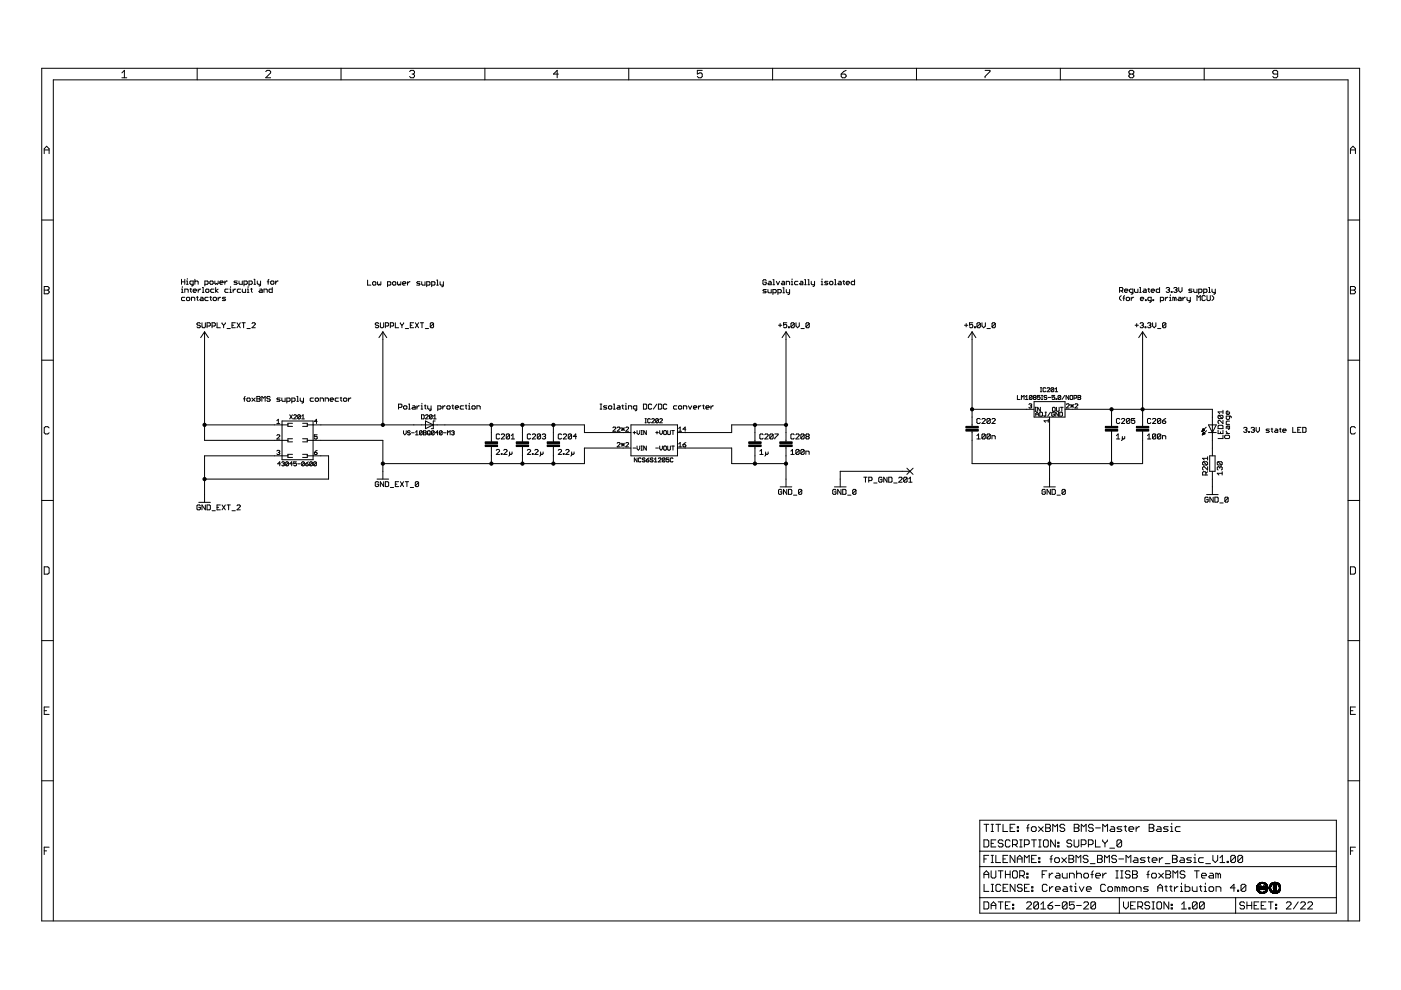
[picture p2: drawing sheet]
<svg xmlns="http://www.w3.org/2000/svg" width="297mm" height="210mm" viewBox="0 0 297 210" stroke-linecap="round" stroke-linejoin="round" font-family="sans-serif">
<g fill="none" stroke="#000" stroke-width=".21">
<path d="M8.8 14.5h279.5v180.8h-279.5zM25.8 15.5l.6-.6v1.6M25.8 16.5h1.1M41.8 14.5v2.4M56.3 15.2l.3-.3h.5l.3 .3v.3l-1.1 1h1.1M72.3 14.5v2.4M86.8 15.2l.3-.3h.5l.3 .3v.3l-.3 .2M87.4 15.7h.2M87.6 15.7l.3 .3v.2l-.3 .3h-.5l-.3-.3M102.8 14.5v2.4M118.4 15.7h-1.1l.8-.8v1.6M133.3 14.5v2.4"/>
<path d="M148.9 14.9h-1.1v.8l.6-.2h.2l.3 .2v.5l-.3 .3h-.5l-.3-.3M163.8 14.5v2.4M178.4 15.7h.7l.3 .3v.2l-.3 .3h-.5l-.2-.3zM179.4 14.9l-.5 .3-.5 .5M194.3 14.5v2.4M208.9 14.9h1v.3l-1 1v.3M224.8 14.5v2.4M239.6 15.7l-.2 .3v.2l.2 .3h.5l.3-.3v-.2l-.3-.3M239.6 15.7l-.2-.2v-.3l.2-.3h.5l.3 .3v.3l-.3 .2M239.6 15.7h.5M255.3 14.5v2.4M270.9 15.7h-.8l-.2-.2v-.3l.2-.3h.5l.3 .3v1l-.3 .3h-.5l-.2-.3"/>
<path d="M9.4 32.6v-1.1l.5-.5 .5 .5v1.1M9.4 31.8h1M286.3 31.8h1.1M286.3 32.6v-1.1l.6-.5 .5 .5v1.1M8.8 46.7h2.5M38.5 59.2v1.1M38.5 59.8h.7M39.2 59.2v1.1M39.5 59.6h.2v.7M39.7 59.1v.1M41.3 59.8l.2-.2h.3l.2 .2v.5M41.3 59.2v1.1"/>
<path d="M44.7 59.6h.3l.2 .2-.2 .5h-.3l-.2-.2v-.3zM45.6 59.6v.5l.1 .2 .2-.2 .2 .2 .1-.2v-.5M46.6 59.9h.7l-.2-.3h-.3l-.2 .2 .2 .5h.3M47.7 59.6v.7M48.2 59.6l-.5 .3M50.3 59.6h-.5l-.2 .2 .7 .3-.2 .2h-.5M50.7 59.6v.5l.1 .2h.6v-.7M53.8 59.2h.2v1.1M54.5 59.6v.5l.2 .2h.5M55.2 59.6v.9l-.3 .1M56.7 59.8h.3M57 59.2l-.1 .2v.9"/>
<path d="M57.6 59.6h.3l.2 .2-.2 .5h-.3l-.2-.2v-.3zM58.4 59.6v.7M59 59.6l-.6 .3M77.9 59.4v1.1h.7M79.2 59.7h.3l.2 .2-.2 .6h-.3l-.2-.2zM80.1 59.7v.6l.1 .2 .2-.2 .2 .2 .2-.2v-.6M83.4 59.7h.4l.1 .2-.1 .6h-.4l-.2-.2zM84.3 59.7v.6l.2 .2 .1-.2 .2 .2 .2-.2v-.6M86.4 59.7v.8M86.9 59.7l-.5 .4M89 59.7h-.5l-.2 .2 .2 .2h.4l.1 .2-.1 .2h-.6M89.4 59.7v.6l.2 .2h.5v-.8"/>
<path d="M92.6 59.4h.2v1.1M93.3 59.7v.6l.2 .2h.5M94 59.7v.9l-.4 .2M162.5 59.5l-.2-.2-.5 .2v.7l.1 .2h.4l.2-.2v-.4h-.4M163 59.6h.3l.2 .2v.6h-.5l-.2-.2 .2-.2h.5M163.9 59.3h.2v1.1M164.6 59.6l.3 .8 .4-.8M165.8 59.6h.4l.1 .2v.6h-.5l-.1-.2 .1-.2h.5M167.8 59.6h.1v.8M167.9 59.1v.2M169.2 59.6h-.5l-.2 .2v.4l.2 .2h.5M169.7 59.6h.4l.1 .2v.6h-.5l-.2-.2 .2-.2h.5"/>
<path d="M170.6 59.3h.2v1.1M171.3 59.3h.2v1.1M172 59.6v.6l.2 .2h.5M172.7 59.6v.9l-.3 .2M174.1 59.6h.2v.8M174.3 59.1v.2M175.5 59.6h-.5l-.2 .2 .2 .2 .5 .2-.2 .2h-.5M176.1 59.6h.3l.2 .2v.4l-.2 .2h-.3l-.2-.2zM177 59.3h.1v1.1M177.8 59.6h.4l.2 .2v.6h-.6l-.1-.2 .1-.2h.6M178.7 59.6h.4M178.9 59.5v.7l.2 .2"/>
<path d="M181.2 59.3v1.1h-.5l-.2-.2v-.4l.2-.2h.5M285.8 46.7h2.5M8.8 76.4h2.5M9.4 60.7h.7l.3 .3v.3l-.3 .2 .3 .3v.2l-.3 .3h-.7zM9.4 61.5h.7M38.5 61.3h.2v.7M38.5 62h.3M38.7 60.8v.2M39.2 63h-.5l-.2 .2v.4l.2 .1h.5M39.2 62v-.7h.5l.2 .2v.5M39.5 60.3h.4M39.7 63h.4l.1 .2v.4l-.1 .1h-.4l-.2-.1v-.4z"/>
<path d="M40.3 61.3h.3M40.4 61.1v.7l.2 .2M40.6 63.7v-.7h.5l.2 .2v.5M41 60.3h-.6l-.1-.2v-.3l.1-.2h.6v.9l-.4 .1M41 61.7h.7l-.2-.4h-.4l-.1 .2v.3l.1 .2h.4M41.7 63h.3M41.8 62.8v.8l.2 .1M42 61.3v.7M42.5 68.6l-.2-.2-.5 .2 .2 .4 .5 .1-.2 .4h-.3l-.2-.2M42.5 61.3l-.5 .4M42.5 63h.4l.2 .2v.5h-.6l-.1-.1 .1-.2h.6M42.8 68.4v.9l.2 .2h.3l.2-.2v-.9"/>
<path d="M42.9 62h.3M42.9 61h.2v1M43.4 70.4v23h17.6M43.4 70.4l.8 1.2M43.4 70.4l-.9 1.2M43.4 60.3h.6l.1-.5-.1-.2h-.6v1M43.6 61.5l.2-.2h.3l.2 .2v.3l-.2 .2h-.3l-.2-.2zM43.9 69.1h.5l.2-.1v-.4l-.2-.2h-.5v1.1M44.1 63h-.5l-.2 .2v.4l.2 .1h.5M44.5 63h.3M44.7 62.8v.8l.1 .1M45 69.1h.5l.2-.1v-.4l-.2-.2h-.5v1.1"/>
<path d="M45.2 63.2l.2-.2h.3l.2 .2v.4l-.2 .1h-.3l-.2-.1zM45.4 61.3h-.6l-.1 .2v.3l.1 .2h.6M45.7 61v1M46 68.4v1.1h.7M46.2 63v.7M46.2 61.3l-.5 .4 .5 .3M46.8 63l-.6 .4M47.1 68.4l.3 .6M47.4 69v.5M47.8 68.4l-.4 .6M47.8 63h-.5l-.2 .2 .2 .2h.4l.1 .2-.1 .1h-.6M48.1 69.7h.7"/>
<path d="M48.4 61.3h-.6l-.1 .2v.3l.1 .2h.6M48.7 61.3h.2v.7M48.7 62h.4M48.9 60.8v.2M49.2 69h.3M49.4 61.3v.7M49.9 68.4h-.7v1.1h.7M50 61.3l-.6 .4M50.2 68.4l.7 1.1M50.9 68.4l-.7 1.1M51 61.3h-.5l-.2 .2v.3l.2 .2h.5M51.3 68.4h.7"/>
<path d="M51.4 61.3v.5l.1 .2h.6v-.7M51.6 68.4v1.1M51.7 60.3h.6l.1-.5-.1-.2h-.6v1M52.4 69.7h.7M52.4 61.3h.2v.7M52.4 62h.4M52.6 60.8v.2M52.8 60.3h.5l.2-.2v-.3l-.2-.2h-.5v1M53.1 61.3h.4M53.3 61.1v.7l.2 .2M53.4 68.6l.2-.2h.4l.1 .2-.7 .9h.7M53.8 60.3h.4"/>
<path d="M55.1 61.3h.3l.2 .2v.5h-.5l-.2-.2 .2-.1h.5M56 62v-.7h.5l.2 .2v.5M57.7 61v1h-.5l-.2-.2v-.3l.2-.2h.5M80.3 68.6l-.2-.2-.5 .2 .2 .4 .5 .1-.2 .4h-.3l-.2-.2M80.6 68.4v.9l.2 .2h.4l.1-.2v-.9M81.2 70.4l.8 1.2M81.2 70.4l-.9 1.2M81.2 70.4v19.7M81.7 69.1h.5l.2-.1v-.4l-.2-.2h-.5v1.1M82.2 60.5h.5l.2-.2-.2-.6h-.5v1.1M82.8 69.1h.5l.2-.1v-.4l-.2-.2h-.5v1.1M83.8 68.4v1.1h.7"/>
<path d="M84.9 68.4l.3 .6M85.2 69v.5M85.3 60.1h.7l-.1-.4h-.4l-.2 .2 .2 .6h.4M85.6 68.4l-.4 .6M85.9 69.7h.7M87 69h.3M87.7 68.4h-.7v1.1h.7M88.1 68.4l.7 1.1M88.8 68.4l-.7 1.1M89.1 68.4h.7M89.5 68.4v1.1M90.2 69.7h.7"/>
<path d="M90.5 60.5h.5l.2-.2-.2-.6h-.5v1.1M91.5 60.5h.6l.1-.2-.1-.6h-.6v1.1M91.9 68.6l-.1-.2h-.4l-.2 .2v.7M91.9 68.6v.7l-.1 .2h-.4l-.2-.2M91.9 68.6l-.7 .7M92.6 60.5h.3M162.5 61.4h-.6l-.1 .2 .7 .3-.2 .2h-.5M162.8 61.4v.5l.2 .2h.5v-.7M163.9 62.1h.5l.2-.2v-.3l-.2-.2h-.5v1M163.9 60.4h.3M164.9 62.1h.6l.2-.2v-.3l-.2-.2h-.6v1M165.1 69h.7"/>
<path d="M165.4 68.6v.7M166 62.1h.3M166 61h.2v1.1M166.6 70.4l.9 1.2M166.6 70.4l-.8 1.2M166.6 70.4v23.3M166.7 60.4v-.8h.5l.2 .2v.6M166.7 61.4v.5l.2 .2h.5M166.8 68.4h-.7v.6l.4-.2 .3 .2v.3l-.2 .2h-.3l-.2-.2M167.2 69.3h.1v.2h-.1zM167.4 61.4v.9l-.4 .1M167.8 60.4h.3"/>
<path d="M168.4 68.6l-.2-.2h-.3l-.2 .2v.7M168.4 68.6v.7l-.2 .2h-.3l-.2-.2M168.4 68.6l-.7 .7M168.8 68.4v.7l.3 .4 .4-.4v-.7M169.8 69.7h.7M170.6 60.4h.3M171.3 60.4h.3M171.6 68.6l-.2-.2h-.4l-.1 .2v.7M171.6 68.6v.7l-.2 .2h-.4l-.1-.2M171.6 68.6l-.7 .7M174.1 60.4h.4M177 60.4h.3"/>
<path d="M179.4 60h.7l-.2-.4h-.3l-.2 .2v.4l.2 .2h.3M204.5 69h.7M204.9 68.6v.7M206.1 70.4l.8 1.2M206.1 70.4l-.8 1.2M206.1 70.4v20M206.2 68.4h-.7v.6l.4-.2 .3 .2-.1 .5h-.4l-.2-.2M206.6 69.3h.2v.2h-.2zM207.9 68.6l-.2-.2-.6 .2v.7M207.9 68.6v.7l-.2 .2h-.4l-.2-.2M207.9 68.6l-.8 .7M208.2 68.4v.7l.4 .4 .3-.4v-.7"/>
<path d="M209.3 69.7h.7M211 68.6l-.2-.2h-.3l-.2 .2v.7M211 68.6v.7l-.2 .2h-.3l-.2-.2M211 68.6l-.7 .7M237.4 61.7h.5l.2-.2v-.4l-.2-.1h-.5v1M237.7 62.7l-.3 .3v.4l.3 .3M237.7 61.7l.4 .3M238.1 63.2h.3M238.4 61.7h.7l-.1-.4-.6 .2v.3l.6 .2M238.4 62.7l-.1 .1v.9M239 63h.3l.2 .2v.4l-.2 .1h-.3l-.2-.1v-.4zM239.8 63v.7"/>
<path d="M240.2 62h-.5l-.2-.2v-.3l.2-.2h.5v.9l-.4 .2M240.4 63l-.6 .4M240.5 61.3v.5l.2 .2h.6v-.7M240.7 69h.7M241 68.6v.7M241.6 62h.4M241.6 61h.2v1M241.7 68.6l.2-.2h.4l.1 .2-.1 .4M241.8 63.4h.7l-.2-.4h-.3l-.2 .2v.4l.2 .1h.3M242.1 69h.2M242.3 69l.1 .1-.1 .4h-.4l-.2-.2M242.3 70.4l.8 1.2"/>
<path d="M242.3 70.4l-.9 1.2M242.3 70.4v20M242.5 61.3h.3l.2 .2v.5h-.5l-.2-.2 .2-.1h.5M242.8 69.3h.2v.2h-.2zM242.8 63.6h.2v.1h-.2zM243.3 68.6l.2-.2h.3l.2 .2-.2 .4M243.4 61.3h.3M243.5 61.1v.7l.2 .2M243.6 69h.2M243.8 69l.2 .1-.2 .4h-.3l-.2-.2M244.1 63.7h-.6l-.1-.1v-.4l.1-.2h.6v.9l-.4 .2M244.1 61.7h.7l-.2-.4-.5 .2v.3l.5 .2"/>
<path d="M244.4 68.4v.7l.3 .4 .4-.4v-.7M244.4 63.6h.2v.1h-.2zM245.4 69.7h.7M245.9 61v1h-.6l-.2-.2v-.3l.2-.2h.6M246 63.7h.5l.2-.1v-.4l-.2-.2h-.5v1.1M247.1 63v.7M247.2 68.6l-.2-.2h-.3l-.2 .2v.7M247.2 68.6v.7l-.2 .2h-.3l-.2-.2M247.2 68.6l-.7 .7M247.2 61.1l.6-.1 .2 .1-.2 .4M247.6 61.5h.2M247.6 63l-.5 .4"/>
<path d="M247.8 61.5l.2 .2-.2 .3-.6-.2M248 63h.1v.7M248 63.7h.3M248.1 62.5v.2M248.3 61.8h.2v.2h-.2zM248.9 61.1l.1-.1h.4l.2 .1-.2 .4M249 63.2v.5M249 63.2l-.3-.2v.7M249 63.2l.2-.2 .2 .2v.5M249.2 61.5h.2M249.4 61.5l.2 .2-.2 .3h-.4l-.1-.2M249.9 63h.4l.1 .2v.5h-.5l-.2-.1 .2-.2h.5"/>
<path d="M249.9 61v.7l.4 .3 .3-.3v-.7M250.8 63v.7M251.3 63l-.5 .4M251.7 63v.6l.1 .1h.6M252.4 63v.9l-.4 .2M252.7 61.3h-.5l-.2 .2 .2 .2h.4l.1 .1-.1 .2h-.6M253.1 61.3v.5l.2 .2h.5v-.7M253.8 63.7v-1l.3 .3 .4-.3v1M254.1 62h.6l.1-.2v-.3l-.1-.2h-.6v1.1M255.2 62h.5l.2-.2v-.3l-.2-.2h-.5v1.1M255.5 62.8l-.1-.1h-.4l-.2 .1v.8l.2 .1h.4l.1-.1M255.9 62.7v.9l.2 .1h.3l.2-.1v-.9"/>
<path d="M256.3 62h.3M256.3 61h.1v1M257 62.7l.3 .3v.4l-.3 .3M257 61.3v.5l.2 .2h.5M257.7 61.3v.9l-.4 .2M285.8 76.4h2.5M286.3 60.7h.8l.3 .3v.3l-.3 .2 .3 .3v.2l-.3 .3h-.8zM286.3 61.5h.8M10.4 90.7l-.3-.2h-.5l-.2 .2v1.1l.2 .2h.5l.3-.2M43.4 90.1h17.6M51.6 84.6h.4M52 84.1l-.2 .1v.9"/>
<path d="M52.3 84.6l.2-.2h.4l.1 .2v.3l-.1 .2h-.4l-.2-.2zM53.4 84.4l.7 .7M54.1 84.4l-.7 .7M54.5 84.6h.5M54.5 84.1h.5l.2 .1-.2 .4 .2 .3-.2 .2h-.5zM55.5 85.1v-1l.4 .3 .3-.3v1M57.3 84.2l-.2-.1h-.4l-.1 .1 .1 .4h.4l.2 .2-.2 .3h-.4l-.1-.2M58.7 92.3l.2-.1 .4 .1v.2l-.6 .6h.6M58.7 95.6l.5-.1 .1 .1-.1 .3M58.7 89.8h.6M58.7 89.2l.3-.3v.9M59 95.9h.2"/>
<path d="M59.2 95.9l.1 .2-.1 .3-.5-.2M59.4 84.4h-.5l-.2 .2 .7 .3-.2 .2h-.5M59.5 98.3h-.6l.4-.4v.9M59.7 98.1l.5-.2 .1 .2-.1 .2M59.8 84.4v.5l.1 .2h.6v-.7M59.8 89.3h6.6v8.2h-6.6zM60 98.3h.2M60.2 98.3l.1 .2-.1 .3-.5-.2M60.8 85.1h.5l.2-.2v-.3l-.2-.2h-.5v1M61 96.6h-17.6v9.9M61.2 98.1l-.5-.2-.1 .2v.5M61.2 98.1v.5l-.2 .2-.4-.2"/>
<path d="M61.2 98.1l-.6 .5M61.4 87.9l.6 .9M61.9 85.1h.5l.2-.2v-.3l-.2-.2h-.5v1M62 98.3h-.6l.4-.4v.9M62 87.9l-.6 .9M62 89.7h-1v.7h1M62 93h-1v.7h1M62 96.3h-1v.7h1M62.3 88.1l.1-.2 .4 .2-.5 .7h.5M62.8 97.9h-.5v.4l.3-.1 .2 .1-.1 .5-.4-.2M62.9 84.1h.2v1M62.9 85.1h.4"/>
<path d="M63.1 98.3h.6M63.6 84.4v.5l.2 .2h.5M63.7 88.1v.6l-.2 .1-.4-.1M63.7 88.1l-.4-.2-.2 .2v.6M63.7 88.1l-.6 .6M64 88.8h.5M64 88.2l.3-.3v.9M64.2 89.7h1v.7h-1M64.2 93h1v.7h-1M64.2 96.3h1v.7h-1M64.3 84.4v.9l-.3 .1M64.5 98.1l-.1-.2-.4 .2v.5"/>
<path d="M64.5 98.1v.5l-.1 .2-.4-.2M64.5 98.1l-.5 .5M64.8 98.3h.4l.2 .3-.4 .2zM65.2 90.1h58.7v1.6h9.9M65.2 96.6h4.5v5h-26.3M65.2 93.4h16v8.2M65.4 97.9l-.6 .4M66.2 98.1l-.4-.2-.1 .2v.5M66.2 98.1v.5l-.1 .2-.4-.2M66.2 98.1l-.5 .5M66.5 84.4h-.6l-.1 .2v.3l.1 .2h.6M66.7 95.9h.4l.1 .3-.4 .2z"/>
<path d="M66.8 84.6l.2-.2h.4l.1 .2v.3l-.1 .2h-.4l-.2-.2zM67.1 98.1l-.4-.2-.2 .2v.5M67.1 98.1v.5l-.1 .2-.5-.2M67.1 98.1l-.6 .5M67.2 92.2h-.5v.4l.4-.1 .1 .4-.1 .2-.4-.2M67.2 95.5l-.5 .4M67.2 89.3h-.5l.4-.4v.9M67.9 85.1v-.7h.5l.2 .2v.5M68.9 85.1v-.7h.6l.1 .2v.5M70 84.8h.7l-.2-.4h-.3l-.2 .2v.3l.2 .2h.3M71.8 84.4h-.6l-.1 .2v.3l.1 .2h.6M72.1 84.4h.4"/>
<path d="M72.3 84.2v.7l.2 .2M72.8 84.6l.5-.2 .2 .2v.3l-.5 .2-.2-.2zM73.9 84.4v.7M74.4 84.4l-.5 .4M84.5 86.4h.5l.2-.2v-.3l-.2-.2h-.5v1M85.6 86.2l.5-.2 .2 .2v.4l-.6 .1-.1-.1zM85.6 91.3v.6l.2 .3 .3-.3v-.6M86.6 85.7h.2v1M86.6 86.7h.4M87 91.5l-.2-.2-.4 .2 .2 .3 .4 .1-.2 .3-.4-.1M87.2 91.8h.6M87.5 86h.4l.1 .2v.5h-.5l-.2-.1 .2-.2h.5"/>
<path d="M88.1 92.2h.6M88.1 91.6l.3-.3v.9M88.4 86v.7M88.9 86l-.5 .4M89.3 86h.2v.7M89.3 86.7h.3M89.4 87.9h.4l.1 .2v.6l-.1 .1h-.4zM89.5 85.5v.2M89.5 91.5l-.4-.2-.2 .2v.6M89.5 91.5v.6l-.1 .1-.5-.1M89.5 91.5l-.6 .6M89.8 91.3h.4l.2 .2-.2 .3 .2 .3-.2 .1h-.4z"/>
<path d="M89.8 91.8h.4M90 86h.3M90.1 85.9v.7l.2 .1M90.2 88.1l.2-.2 .4 .2-.6 .7h.6M90.2 89.3l1.7 .8-1.7 .8zM90.7 86v.6l.2 .1h.5M90.8 91.3l.4 .2v.6l-.1 .1-.5-.1v-.6zM90.9 91.9l.3 .3M91.4 86v.9l-.4 .2M91.6 88.1l-.5 .6M91.6 88.1l-.4-.2-.1 .2v.6M91.6 88.1v.6l-.1 .1-.4-.1"/>
<path d="M91.9 88.8h.6M91.9 88.2l.3-.3v.9M92.1 91.5l-.5-.2-.1 .2v.6M92.1 91.5l-.2 .7-.4-.1M92.1 91.5l-.6 .6M92.3 89.3h-.4v1.6h-.5M92.8 86.7h.5l.2-.1v-.4l-.2-.2h-.5v1.1M92.9 91.8h-.6l.5-.5v.9M93.7 91.5l-.4-.2-.1 .2v.6M93.7 91.5l-.1 .7-.4-.1M93.7 91.5l-.5 .6M93.9 86v.7"/>
<path d="M94 91.8h.6M94.4 86l-.5 .4M94.7 86.2l.6-.2 .1 .2v.4l-.1 .1h-.4l-.2-.1zM94.9 92.2v-.9l.3 .3 .2-.3v.9M95.7 91.5l.5-.2 .1 .2-.1 .3M95.8 86h.4M96 85.9v.7l.2 .1M96 91.8h.2M96.2 91.8l.1 .1-.1 .3-.5-.1M96.5 86.4h.7l-.2-.4h-.3l-.2 .2v.4l.2 .1h.3M98.3 86h-.6l-.1 .2v.4l.1 .1h.6M98.6 86h.4"/>
<path d="M98.8 85.9v.7l.2 .1M99.3 86.7h.4M99.3 86h.2v.7M99.5 85.5v.2M100.1 86.2l.1-.2h.4l.2 .2v.4l-.6 .1-.1-.1zM101.1 86.7v-.7h.5l.2 .2v.5M104.2 90.1v3.6M104.2 94.7v3.6M105.2 95.5l.2-.2h.3l.2 .2v.2l-.7 .7h.7M105.9 92.2l-.2-.2h-.3l-.2 .2v.7l.2 .2h.3l.2-.2M106.3 96.2h.1v.2h-.1zM106.3 92.2l.1-.2h.4l.2 .2v.2l-.7 .7h.7"/>
<path d="M106.8 95.5l.2-.2h.3l.2 .2v.2l-.7 .7h.7M108 92.2v.7l-.1 .2h-.4l-.2-.2M108 95.8v.7l-.1 .2M108 92.2l-.1-.2h-.4l-.2 .2v.7M108 92.2l-.7 .7M108.4 93.1h.7M108.4 92.4l.4-.4v1.1M108.6 95.8v.4l-.2 .2-.4-.2M110.8 90.1v3.6M110.8 94.7v3.6M111.8 95.5l.2-.2h.3l.2 .2v.2l-.7 .7h.7M112.5 92.2l-.2-.2h-.3l-.2 .2v.7l.2 .2 .5-.2"/>
<path d="M112.9 96.2h.1v.2h-.1zM112.9 92.2l.1-.2 .6 .2v.2l-.7 .7h.7M113.4 95.5l.2-.2h.3l.2 .2v.2l-.7 .7h.7M114.6 92.2v.7l-.2 .2h-.3l-.2-.2M114.6 92.2l-.2-.2h-.3l-.2 .2v.7M114.6 95.8v.7l-.2 .2M114.6 92.2l-.7 .7M115 92.2l.1-.2h.4l.2 .2-.2 .3M115.1 95.8v.4l-.1 .2-.4-.2M115.3 92.5h.2M115.5 92.5l.2 .2-.2 .4h-.4l-.1-.2M117.3 90.1v3.6"/>
<path d="M117.3 94.7v3.6M118.4 95.5l.1-.2h.4l.2 .2v.2l-.7 .7h.7M119.1 92.2l-.2-.2h-.4l-.1 .2v.7l.1 .2h.4l.2-.2M119.4 96.2h.2v.2h-.2zM119.4 92.2l.2-.2h.4l.1 .2v.2l-.7 .7h.7M120 95.5l.1-.2h.4l.1 .2v.2l-.6 .7h.6M121.2 92.2v.7l-.2 .2-.5-.2M121.2 92.2l-.2-.2-.5 .2v.7M121.2 92.2l-.7 .7M121.2 95.8v.7l-.2 .2M121.7 95.8v.4l-.2 .2-.3-.2M122.2 92.5h-.7l.6-.5v1.1"/>
<path d="M127.2 85.7h.4M127.2 86.7h.4M127.4 85.7v1M128.7 86h-.6l-.1 .2 .7 .4-.2 .1h-.5M129 86.2l.2-.2h.3l.2 .2v.4l-.2 .1h-.3l-.2-.1zM129.9 90.7l.2-.1 .5 .1-.7 .7h.7M130.1 85.7h.1v1M130.1 86.7h.3M130.9 90.7l.1-.1 .5 .1-.6 .7h.6M130.9 94l.1-.2 .5 .2-.6 .7h.6M131 86h.3l.2 .2v.5h-.5l-.2-.1 .2-.2h.5M131.8 90.7l.6 .6"/>
<path d="M131.8 91h.6M131.8 94l.6 .6M131.8 94.3h.6M131.8 86h.4M132 85.9v.7l.2 .1M132.1 90.7v.6M132.1 94v.6M132.4 90.7l-.6 .6M132.4 94l-.6 .6M132.5 86.7h.4M132.5 86h.2v.7M132.7 90.7l.1-.1 .5 .1-.6 .7h.6"/>
<path d="M132.7 94l.1-.2 .5 .2-.6 .7h.6M132.7 85.5v.2M133.2 86.7v-.7h.6l.1 .2v.5M133.8 95h-9.9v3.3h-42.7M133.8 90.1h9.8v6.5h-9.8zM134.2 91.7h.6M134.2 95h.6M134.5 91.4v.6M135 86.7h-.5l-.2-.1v-.4l.2-.2h.5v.9l-.3 .2M135.1 97.1v.8l-.6-.8v.8M135.1 91.3v.6l.2 .2 .3-.2v-.6M135.1 94.6v.5l.2 .3 .3-.3v-.5"/>
<path d="M135.9 97.2l-.1-.1-.5 .1v.6l.2 .1 .4-.1M135.9 95.4h.3M135.9 92.1h.3M135.9 91.3h.3M135.9 94.6h.3M136.1 91.3v.8M136.1 94.6v.8M136.4 85.7h.5l.2 .2v.7l-.2 .1h-.5zM136.8 97.2l-.2-.1-.4 .1 .1 .3 .5 .2-.2 .2-.4-.1M136.8 89.6h.2M136.8 88.8h.2M136.9 88.8v.8"/>
<path d="M137 97.5h.5l.1 .3-.4 .1zM137 91.3v.8l-.5-.8v.8M137 94.6v.8l-.5-.8v.8M137.6 97.1l-.6 .4M137.9 88.9l-.1-.1-.5 .1 .2 .7 .4-.1M138.2 88.9l.1-.1 .4 .1-.5 .7h.5M138.2 85.9l-.2-.2-.5 .2v.7l.2 .1h.3l.2-.1M138.5 97.2l-.5-.1-.1 .3 .4 .1 .2 .3-.2 .1-.4-.1M138.7 97.4l.3-.3v.8M138.7 97.9h.6M139 91.7h.6M139 95h.6"/>
<path d="M139.3 85.7l-.8 1M139.3 91.4v.6M139.6 97.2l.1-.1 .4 .1-.5 .7h.5M139.6 88.9l-.5-.1-.1 .7M139.6 88.9v.6l-.2 .1-.4-.1M139.6 85.7h.5l.2 .2v.7l-.2 .1h-.5zM139.6 88.9l-.6 .6M139.9 88.9l.1-.1 .4 .1-.5 .7h.5M139.9 91.3v.6l.2 .2 .3-.2v-.6M139.9 94.6v.5l.2 .3 .3-.3v-.5M140.8 94.6l.5 .1v.6l-.2 .1-.4-.1zM140.8 91.3l.5 .1v.6l-.2 .1-.4-.1z"/>
<path d="M141 97.2l-.4-.1-.2 .1v.6M141 97.2l-.1 .7-.5-.1M141 97.2l-.6 .6M141.4 85.9l-.2-.2-.5 .2v.7l.1 .1 .6-.1M141.6 94.6l.1 .8 .4-.1v-.7M141.6 91.3v.7l.1 .1 .4-.1v-.7M141.8 97.1h-.5v.4l.3-.1 .2 .1-.1 .4-.4-.1M142.4 91.3h.6M142.4 94.6h.6M142.7 97.2l-.1-.1-.5 .1v.6l.2 .1 .4-.1M142.7 91.3v.8M142.7 94.6v.8"/>
<path d="M143.5 86h-.5l-.2 .2v.4l.2 .1h.5M143.6 95h11.5v3.3h11.5M143.8 86.2l.2-.2h.4l.1 .2v.4l-.5 .1-.2-.1zM143.9 91.4h.6M143.9 94.7h.6M143.9 90.8l.3-.2v.8M143.9 94.1l.3-.3v.9M144.8 94.3h.5l.1 .3-.4 .1-.2-.1zM144.9 86.7v-.7h.5l.2 .2v.5M145.4 91h-.6l.5-.4v.8M145.4 93.8l-.6 .5M146 86l.3 .7 .4-.7"/>
<path d="M147 86.4h.7l-.1-.4h-.4l-.2 .2v.4l.2 .1h.4M148.1 86v.7M148.6 86l-.5 .4M149 86h.3M149.1 85.9v.7l.2 .1M149.7 86.4h.7l-.2-.4h-.4l-.1 .2v.4l.1 .1h.4M150.7 86v.7M151.3 86l-.6 .4M160.1 90.1v3.6M160.1 94.7v3.6M161.1 96.4h.7M161.1 95.7l.4-.4v1.1"/>
<path d="M161.8 92.2l-.2-.2h-.3l-.2 .2v.7l.2 .2h.3l.2-.2M162.2 92.2l.1-.2h.4l.2 .2v.2l-.7 .7h.7M162.3 95.8v.7l-.1 .2M162.9 95.8v.4l-.2 .2-.4-.2M163.9 92.2v.7l-.2 .2-.5-.2M163.9 92.2l-.2-.2-.5 .2v.7M163.9 92.2l-.7 .7M164.3 92h.7l-.7 1.1M166.6 94.7v8.5M166.6 90.1h-11.5v1.6h-11.5M167.7 96.4h.7M167.7 95.7l.3-.4v1.1"/>
<path d="M168.4 92.2l-.2-.2h-.3l-.2 .2v.7l.2 .2h.3l.2-.2M168.7 92.2l.2-.2h.4l.1 .2v.2l-.7 .7h.7M169.4 95.5v.7l-.1 .2h-.4l-.2-.2M169.4 95.5l-.1-.2h-.4l-.2 .2v.7M169.4 95.5l-.7 .7M170.5 95.5v.7l-.2 .2h-.3l-.2-.2M170.5 95.5l-.2-.2h-.3l-.2 .2v.7M170.5 92.2l-.2-.2h-.3l-.2 .2v.7M170.5 92.2v.7l-.2 .2h-.3l-.2-.2M170.5 95.5l-.7 .7M170.5 92.2l-.7 .7M170.9 96.4v-.7h.5l.2 .1v.6"/>
<path d="M171 92.5l-.1-.1 .1-.4h.4l.2 .2-.2 .3M171 92.5l-.1 .2 .1 .4h.4l.2-.2-.2-.4M171 92.5h.4M192.3 99.3l1.3 1.3M192.9 99.9h-14.8v3.3M193.6 99.3l-1.3 1.3M206.1 91.4v6.9h36.2v-6.9M206.1 86.8h13.1M207.1 92.4l.4-.4v1.1M207.1 93.1h.7M207.8 88.9l-.2-.2-.5 .2v.7l.2 .2h.3l.2-.2M208.2 88.9l.2-.2 .5 .2-.7 .9h.7"/>
<path d="M208.9 92.2l-.2-.2h-.3l-.2 .2v.7M208.9 92.2v.7l-.2 .2h-.3l-.2-.2M208.9 92.2l-.7 .7M210 88.9v.7l-.2 .2h-.4l-.1-.2M210 92.2v.7l-.2 .2h-.4l-.1-.2M210 92.2l-.2-.2h-.4l-.1 .2v.7M210 88.9l-.2-.2h-.4l-.1 .2v.7M210 92.2l-.7 .7M210 88.9l-.7 .7M210.3 93.1v-.7h.5l.2 .1v.6M210.3 88.9l.2-.2h.3l.2 .2-.7 .9h.7M215.7 83.8v.9h.6"/>
<path d="M216.6 84.7v-.9l.3 .3 .2-.3v.9M217.4 84.1l.3-.3v.9M217.4 84.7h.6M218.1 85.8l.5-.2 .1 .2-.1 .3M218.4 86.1h.2M218.6 86.1l.1 .1-.1 .3-.5-.1M218.8 84l-.4-.2-.2 .2v.6M218.8 84v.6l-.1 .1-.5-.1M218.8 84l-.6 .6M219.2 85.2h6.6v3.2h-6.6zM219.2 84.3l-.1 .1 .1 .3 .5-.1-.2-.3M219.2 84.3l-.1-.2 .1-.3 .5 .2-.2 .3"/>
<path d="M219.2 84.3h.3M219.4 87.2h.3M219.4 86.4h.3M219.6 86.4v.8M219.6 88.2v-.5l.3-.3 .3 .3v.5M219.6 87.8h.6M220.5 87.4h.4l.1 .1v.6l-.1 .1h-.4zM220.5 83.8h-.6v.5l.3-.2 .3 .2-.1 .4-.5-.1M220.6 83.1h.3M220.6 82.2h.3M220.6 86.4v.8l-.6-.8v.8M220.7 82.2v.9"/>
<path d="M220.8 84.7h.3M220.8 83.8h.3M220.9 83.8v.9M221.6 87.4h.3M221.7 82.3l-.1-.1-.5 .1v.6l.2 .2 .4-.2M221.7 87.4v.7l-.1 .1-.3-.1M221.9 84l-.4-.2-.1 .3 .4 .2 .1 .3-.1 .1-.4-.1M222 82.3l.1-.1 .5 .1-.6 .8h.6M222.2 84.3h.6M222.2 89.2h-.8l.3 .3M222.2 88.9v.6M222.5 88.4v14.8"/>
<path d="M222.7 87.4l-.6 .8M223.1 86.5l.2-.1 .4 .1v.6l-.1 .1-.5-.1zM223.4 82.3v.6l-.1 .2-.5-.2M223.4 82.3l-.1-.1-.5 .1v.6M223.4 82.3l-.6 .6M223.6 87.5l-.2-.1-.4 .1 .1 .7 .5-.1v-.3h-.3M223.6 83.8h-.5v.5l.2-.2 .3 .2-.1 .4-.4-.1M223.7 83.1h.6M223.7 82.5l.3-.3v.9M223.9 84.6l.1 .1zM224 86.4v.7l.1 .1 .5-.1v-.7M224.4 87.4v.8l-.6-.8v.8"/>
<path d="M224.7 87.4h.4l.2 .1v.6l-.2 .1h-.4zM224.8 86.4h.6M224.9 84l-.2-.2-.4 .2v.6M224.9 84v.6l-.2 .1-.4-.1M224.9 84l-.6 .6M225.1 86.4v.8M225.7 83.8l-.5 .9M225.8 86.8h31.2v9.8M226.1 85.8l.1-.2 .5 .2-.6 .7h.6M226.6 83.8v.9l-.6-.9v.9M226.9 84l.1-.2 .4 .2v.6l-.1 .1-.4-.1zM227 86.1h.6"/>
<path d="M227 85.8l.6 .6M227.3 85.8v.6M227.6 85.8l-.6 .6M227.7 84.4h.4l.2-.4-.2-.2h-.4v.9M227.9 85.8l.1-.2 .5 .2-.6 .7h.6M228.6 83.8h.4l.1 .2-.1 .3 .1 .3-.1 .1h-.4zM228.6 84.3h.4M235.7 86.8v3.6M235.7 91.4v6.9M236.7 93.1h.7M236.7 92.4l.4-.4v1.1M237.4 88.9l-.2-.2-.5 .2v.7l.2 .2h.3l.2-.2"/>
<path d="M237.8 88.9l.2-.2h.3l.2 .2-.7 .9h.7M238 92.5v.7l-.2 .2M238.5 92.5v.4l-.2 .2-.3-.2M239.5 88.9l-.1-.2-.6 .2v.7M239.5 88.9v.7l-.1 .2h-.4l-.2-.2M239.5 88.9l-.7 .7M240.6 88.7h-.7v.6l.3-.2 .4 .2v.3l-.2 .2h-.3l-.2-.2M243.3 93.1h.7M243.3 92.4l.3-.4v1.1M244 88.9l-.2-.2h-.3l-.2 .2v.7l.2 .2h.3l.2-.2M244.3 88.9l.2-.2h.4l.1 .2-.7 .9h.7M245 92.2l-.1-.2h-.4l-.2 .2v.7"/>
<path d="M245 92.2v.7l-.1 .2h-.4l-.2-.2M245 92.2l-.7 .7M246.1 92.2v.7l-.2 .2h-.3l-.2-.2M246.1 92.2l-.2-.2h-.3l-.2 .2v.7M246.1 88.9l-.2-.2h-.3l-.2 .2v.7M246.1 88.9v.7l-.2 .2h-.3l-.2-.2M246.1 92.2l-.7 .7M246.1 88.9l-.7 .7M246.5 89.3h.5l.2 .3-.2 .2h-.4zM246.5 93.1v-.7h.5l.2 .1v.6M247.2 88.7l-.7 .6M254.8 91.4h.2"/>
<path d="M254.9 91.4h.2M254.9 91.3h.4M254.9 92.2h.1M254.9 91.2h.5M255 92.1h.2M255 91.1h.3M255 92h.4M255 91h.2M255 91.9h.5M255 91.9h.4M255.1 91h.1M255.1 91.8h.2"/>
<path d="M255.1 97.9h.7l.2 .2v.3l-.2 .2M255.1 97.9l-.1 .2v.3l.1 .2h.7M255.1 97.9l.7 .7M255.1 91.7h.1M255.4 91.2l-.3-.3-.3 .6M255.4 91.2l-.6 .3M255.5 92l-.3-.4-.3 .6M255.5 92l-.6 .2M255.7 90.6l-.9 .9M255.8 91.3l-.9 .9M256 99v.7l-.7-.7-.3 .1v.4l.1 .2M256 96.8v.7"/>
<path d="M256 97.2h-1l.3 .3M256.2 90.1h1.7l-.9 1.6zM256.2 91.7h1.7M256.5 96.6h1.1v3.3h-1.1zM257 99.9v5M258.3 97.9h.7l.1 .2v.3l-.1 .2M258.3 91.2v.7h1v-.7M258.3 97.9l-.2 .2v.3l.2 .2h.7M258.3 97.9l.7 .7M258.3 90.3l.1-.1h.7l.2 .1v.6h-1zM258.4 88.1l-.1 .1 .1 .6h.7M258.4 88.1h.7l.2 .1-.2 .6"/>
<path d="M258.4 88.1l.7 .7M258.6 99.1l.2-.1 .3 .1v.4l-.1 .2M258.6 99.1l-.2-.1-.3 .1v.4l.2 .2M258.6 99.1v.2M258.8 91.6v.3M259.3 92.3v.7h-1M259.3 89.1v.7l-.7-.7-.3 .2v.3l.1 .2M259.3 87v.7M259.3 87.3h-1l.3 .4M259.8 92.3h.7l.2 .2v.3l-.2 .2h-.7l-.1-.2v-.3zM260 91.9h.7M260 91.4l.3 .5"/>
<path d="M260.3 90.3v.6l.2 .1 .2-.1v-.6h-.5l-.2 .2v.4M260.7 87.3v.4l-.2 .2h-.3l-.2-.2v-.4l.3-.1v.7M260.7 88.2v.6l-.2 .1h-.3l-.2-.1v-.6h.9l.1 .4M260.7 89.3h-.5l-.2 .2v.5h.7M263.7 90.8l.1-.2h.4l.2 .2-.2 .3M264 91.1h.2M264.2 91.1l.2 .2-.2 .4h-.4l-.1-.2M264.7 91.5h.2v.2h-.2zM265.3 90.8l.1-.2h.4l.2 .2-.2 .3M265.6 91.1h.2M265.8 91.1l.2 .2-.2 .4h-.4l-.1-.2M266.3 90.6v.7l.4 .4 .3-.4v-.7"/>
<path d="M269.1 91h-.5l-.2 .1 .2 .2h.4l.1 .2-.1 .2h-.6M269.5 91h.4M269.7 90.8v.7l.2 .2M270.4 91l.5 .1v.6h-.5l-.2-.2 .2-.2h.5M271.3 91h.3M271.4 90.8v.7l.2 .2M272 91.3h.7l-.2-.3h-.4l-.1 .1v.4l.1 .2h.4M274.1 90.6v1.1h.7M275.1 91.1h.4M275.8 90.6h-.7v1.1h.7M276.2 90.6h.5l.2 .2v.7l-.2 .2h-.5zM287.4 90.7l-.3-.2h-.5l-.3 .2v1.1l.3 .2h.5l.3-.2"/>
<path d="M8.8 106.1h2.5M42.1 106.5h2.5M42.5 107.2l-.2-.1-.5 .1v.7l.2 .2 .5-.2v-.3h-.4M43.5 107.1v1l-.7-1v1M43.9 107.1h.5l.2 .1v.7l-.2 .2h-.5zM45 108.3h.7M46 107.6h.4M46.7 107.1h-.7v1h.7M47.1 107.1l.7 1M47.8 107.1l-.7 1M48.1 107.1h.7M48.5 107.1v1"/>
<path d="M49.2 108.3h.7M50.2 107.2l.2-.1h.4l.1 .1v.2l-.7 .7h.7M79.9 101.6h2.5M80.3 102.3l-.2-.2-.5 .2v.7l.2 .2 .5-.2v-.3h-.4M81.3 102.1v1.1l-.7-1.1v1.1M81.7 102.1h.5l.2 .2v.7l-.2 .2h-.5zM82.8 103.4h.7M83.8 102.7h.4M84.5 102.1h-.7v1.1h.7M84.9 102.1l.7 1.1M85.6 102.1l-.7 1.1M85.9 102.1h.7"/>
<path d="M86.3 102.1v1.1M87 103.4h.7M88.8 102.3l-.2-.2h-.4l-.1 .2v.7M88.8 102.3v.7l-.2 .2h-.4l-.1-.2M88.8 102.3l-.7 .7M165.4 103.2h2.5M165.8 103.9l-.2-.1h-.4l-.1 .1v.7l.1 .2 .6-.2v-.3h-.4M166.8 103.8v1l-.7-1v1M167.2 103.8h.5l.2 .1v.7l-.2 .2h-.5zM168.2 105h.7M170 103.9l-.2-.1h-.3l-.2 .1v.7M170 103.9v.7l-.2 .2h-.3l-.2-.2"/>
<path d="M170 103.9l-.7 .7M176.9 103.2h2.5M177.2 103.9l-.1-.1h-.4l-.1 .1v.7l.1 .2h.4l.1-.2v-.3h-.3M178.3 103.8v1l-.7-1v1M178.7 103.8h.5l.2 .1v.7l-.2 .2h-.5zM179.7 105h.7M181.5 103.9l-.2-.1h-.3l-.2 .1v.7M181.5 103.9v.7l-.2 .2-.5-.2M181.5 103.9l-.7 .7M183.1 101.2h.7M183.5 101.2v1M184.2 101.9h.5l.2-.2-.2-.5h-.5v1"/>
<path d="M185.3 102.4h.6M187 101.4l-.2-.2h-.3l-.2 .2v.7l.2 .1h.3l.2-.1v-.4h-.3M188.1 101.2v1l-.7-1v1M188.4 101.2h.6l.1 .2v.7l-.1 .1h-.6zM189.5 102.4h.7M190.5 101.4l.2-.2h.4l.2 .2v.1l-.8 .7h.8M192.3 101.4v.7l-.2 .1-.5-.1M192.3 101.4l-.2-.2h-.3l-.2 .2v.7M192.3 101.4l-.7 .7M192.7 102.2h.7M192.7 101.5l.3-.3v1M221.3 103.2h2.5"/>
<path d="M221.6 103.9l-.1-.1h-.4l-.2 .1v.7l.2 .2h.4l.1-.2v-.3h-.3M222.7 103.8v1l-.7-1v1M223.1 103.8h.5l.2 .1v.7l-.2 .2h-.5zM224.1 105h.7M225.9 103.9l-.2-.1h-.4l-.1 .1v.7M225.9 103.9v.7l-.2 .2h-.4l-.1-.2M225.9 103.9l-.7 .7M255.7 100.7v-.5l-.2-.2h-.4l-.1 .2v.5h1M255.8 104.9h2.5M256 100l-.3 .4M256.2 105.6l-.2-.2h-.4l-.1 .2v.7l.1 .2h.4l.2-.2v-.4h-.4M257.2 105.4v1.1l-.7-1.1v1.1"/>
<path d="M257.6 105.4h.5l.2 .2v.7l-.2 .2h-.5zM258.6 106.6h.7M259.1 100.4h-1l.3 .3M259.1 100v.7M260.4 105.6l-.2-.2h-.3l-.2 .2v.7M260.4 105.6v.7l-.2 .2h-.3l-.2-.2M260.4 105.6l-.7 .7M285.8 106.1h2.5M8.8 135.8h2.5M9.4 120.2h.7l.3 .2v1.1l-.3 .2h-.7zM285.8 135.8h2.5M286.3 120.2h.8l.3 .2v1.1l-.3 .2h-.8z"/>
<path d="M9.4 150.7h.5M10.4 149.9h-1v1.6h1M286.3 150.7h.6M287.4 149.9h-1.1v1.6h1.1M8.8 165.5h2.5M10.4 179.6h-1v1.6M207.7 173.9h75.6v19.7h-75.6zM208.6 178.1h.8l.2 .2v1l-.2 .3h-.8zM208.6 174.8h1M209.1 174.8v1.5M210.1 178.8h.5M210.1 174.8h.5"/>
<path d="M210.1 176.3h.5M210.4 174.8v1.5M211.1 178.1h-1v1.5h1M211.1 174.8h1.1M211.6 174.8v1.5M212.7 174.8v1.5h1M212.7 178.3l-.3-.2h-.5l-.3 .2v.3l.3 .2h.5l.3 .3v.2l-.3 .3h-.5l-.3-.3M214.2 178.3l-.3-.2h-.5l-.2 .2v1l.2 .3h.5l.3-.3M214.2 175.5h.5M214.7 179.1h.7l.3-.3v-.5l-.3-.2h-.7v1.5M215.2 174.8h-1v1.5h1M215.2 179.1l.5 .5"/>
<path d="M215.7 175.3h.2v.2h-.2zM215.7 176h.2v.3h-.2zM216.2 179.6h.5M216.2 178.1h.5M216.5 178.1v1.5M217.2 179.1h.8l.2-.3v-.5l-.2-.2h-.8v1.5M217.7 175.5h.5M218.2 174.8l-.3 .2v1.3M218.7 175.5l.2-.2h.5l.3 .2v.5l-.3 .3h-.5l-.2-.3zM218.7 178.1h1M219.2 178.1v1.5M220.2 175.3l1 1"/>
<path d="M220.2 179.6h.5M220.2 178.1h.5M220.5 178.1v1.5M221.2 175.3l-1 1M221.2 178.3l.3-.2h.5l.2 .2v1l-.2 .3h-.5l-.3-.3zM221.7 174.8h.8l.2 .2v.3l-.2 .2 .2 .3v.2l-.2 .3h-.8zM221.7 175.5h.8M223.2 176.3v-1.5l.5 .5 .5-.5v1.5M223.8 178.1v1.5l-1-1.5v1.5M224.3 179.3h.2v.3h-.2zM224.3 178.6h.2v.2h-.2zM225.7 175l-.2-.2h-.5l-.3 .2v.3l.3 .2h.5l.2 .3v.2l-.2 .3h-.5l-.3-.3"/>
<path d="M227.2 178.3l-.2-.2h-.5l-.3 .2v.3l.3 .2h.5l.2 .3v.2l-.2 .3h-.5l-.3-.3M227.7 178.1v1.2l.3 .3h.5l.2-.3v-1.2M227.8 174.8h.7l.3 .2v.3l-.3 .2 .3 .3v.2l-.3 .3h-.7zM227.8 175.5h.7M229.2 179.1h.8l.3-.3v-.5l-.3-.2h-.8v1.5M229.3 176.3v-1.5l.5 .5 .5-.5v1.5M230.8 179.1h.7l.3-.3v-.5l-.3-.2h-.7v1.5M231.8 175l-.3-.2h-.5l-.2 .2v.3l.2 .2h.5l.3 .3v.2l-.3 .3h-.5l-.2-.3M232.3 178.1v1.5h1M232.3 175.5h1M233.8 178.1v.2l.5 .5M233.8 176.3v-1.5l.5 .5 .5-.5v1.5"/>
<path d="M234.3 178.8v.8M234.8 178.1v.2l-.5 .5M235.3 179.8h1M235.6 175.3h.5l.2 .2v.8h-.7l-.3-.3 .3-.2h.7M237.8 178.3v1l-.2 .3h-.6l-.2-.3M237.8 178.3l-.2-.2h-.6l-.2 .2v1M237.8 178.3l-1 1M237.8 175.3h-.7l-.3 .2 .3 .3h.5l.2 .2-.2 .3h-.8M238.3 175.3h.5M238.6 175v1l.2 .3M239.4 175.8h1v-.3l-.3-.2h-.5l-.2 .2v.5l.2 .3h.5M240.9 175.3v1"/>
<path d="M241.6 175.3h-.2l-.5 .5M243.6 174.8h.8l.2 .2v.3l-.2 .2 .2 .3v.2l-.2 .3h-.8zM243.6 175.5h.8M245.4 175.3h.5l.3 .2v.8h-.8l-.2-.3 .2-.2h.8M247.7 175.3h-.8l-.2 .2 .2 .3h.5l.3 .2-.3 .3h-.7M248.2 176.3h.5M248.2 175.3h.2v1M248.4 174.5v.3M250.2 175.3h-.8l-.2 .2v.5l.2 .3h.8M285.8 165.5h2.5M287.4 179.6h-1.1v1.6M9.4 180.4h.5"/>
<path d="M11.3 195.3v-178.4h274.5v178.4M207.7 190.3h75.6M207.7 183.7h75.6M207.7 180.5h75.6M208.6 191.2h.8l.2 .3v1l-.2 .2h-.8zM208.6 186.2v-1.1l.5-.5 .5 .5v1.1M208.6 182.1h.5M208.6 185.4h1M208.6 187.5v1.5h1.1M209.6 181.4h-1v1.5M210.1 192h1M210.1 181.4h.5"/>
<path d="M210.1 182.9h.5M210.1 184.6v1.3l.3 .3h.5l.2-.3v-1.3M210.1 192.7v-1l.5-.5 .5 .5v1M210.2 189h.5M210.2 187.5h.5M210.4 181.4v1.5M210.4 187.5v1.5M211.1 181.4v1.5h1.1M211.6 191.2h1.1M211.6 184.6h1.1M212.2 184.6v1.6M212.2 191.2v1.5"/>
<path d="M212.2 187.7l-.3-.2h-.5l-.2 .2v1l.2 .3h.5l.3-.3M212.7 182.1h.5M212.7 188.3h.5M213.2 192h.5M213.2 184.6v1.6M213.2 185.4h1M213.7 181.4h-1v1.5h1M213.7 187.5h-1v1.5h1M214.2 191.2h-1v1.5h1M214.2 184.6v1.6M214.7 191.7h.2v.3h-.2zM214.7 192.5h.2v.2h-.2z"/>
<path d="M214.7 184.9l.2-.3h.5l.3 .3v1l-.3 .3h-.5l-.2-.3zM215.2 181.4v1.5l-1-1.5v1.5M215.2 187.5v1.5l-1-1.5v1.5M215.7 182.1h1M215.7 182.9v-1l.5-.5 .5 .5v1M216.2 185.7h.7l.3-.3v-.5l-.3-.3h-.7v1.6M216.7 185.7l.5 .5M216.7 187.7l-.2-.2h-.5l-.3 .2v.3l.3 .3h.5l.2 .2v.2l-.2 .3h-.5l-.3-.3M217.2 182.9v-1.5l.5 .5 .5-.5v1.5M217.2 188.3h.5M217.7 191.5l.2-.3h.5l.3 .3v.2l-1 1h1M217.7 185.1h.3v.3h-.3z"/>
<path d="M217.7 185.9h.3v.3h-.3zM218.2 187.5h-1v1.5h1M218.7 182.1h.5M218.7 188h.3v.3h-.3zM218.7 188.7h.3v.3h-.3zM219.7 181.4h-1v1.5h1M220.2 191.5l-.3-.3h-.5l-.2 .3v1M220.2 191.5v1l-.3 .2h-.5l-.2-.2M220.2 191.5l-1 1M220.2 181.9h.3v.2h-.3zM220.2 182.6h.3v.3h-.3zM220.7 192.7h1"/>
<path d="M220.7 191.7l.5-.5v1.5M221 185.4h.4M222 184.6h-1v1.6M222 187.7l-.2-.2h-.5l-.3 .2v1l.3 .3h.5l.2-.3M222.2 192h.8l.2 .5-.2 .2h-.5l-.3-.2zM222.5 185.1v1.1M222.5 188v1M222.6 182.1h.5M223.1 181.4l-.3 .2v1.3M223.2 191.2l-1 .8M223.2 185.1h-.2l-.5 .6M223.3 188h-.3l-.5 .5"/>
<path d="M223.6 182.1l.3-.2h.5l.2 .2v.5l-.2 .3h-.5l-.3-.3zM223.7 192h1M223.8 188.5h1v-.2l-.3-.3h-.5l-.2 .3v.4l.2 .3h.5M224 185.1h.5l.2 .3v.8h-.7l-.3-.3 .3-.2h.7M225.1 181.9l1 1M225.2 185.1v.8l.3 .3h.8v-1.1M225.6 188h.4l.3 .3v.7h-.7l-.3-.3 .3-.2h.7M226.1 181.9l-1 1M226.2 191.5l-.2-.3h-.5l-.3 .3v1M226.2 191.5v1l-.2 .2h-.5l-.3-.2M226.2 191.5l-1 1M226.6 181.4h.8l.2 .2v.3l-.2 .2 .2 .3v.2l-.2 .3h-.8z"/>
<path d="M226.6 182.1h.8M226.8 186.2v-1.1h.7l.3 .3v.8M226.8 188h.5M227.1 187.7v1l.2 .3M227.8 191.2h-1.1v.8l.5-.3h.3l.3 .3v.5l-.3 .2h-.5l-.3-.2M227.8 189h.5M227.8 188h.3v1M228.1 187.2v.3M228.1 182.9v-1.5l.5 .5 .6-.5v1.5M228.3 192h1M228.3 185.4l.2-.3h.5l.3 .3v.8M228.3 184.6v1.6"/>
<path d="M228.8 188l.5 1 .5-1M229.8 191.5l.2-.3h.5l.3 .3v.2l-1 1h1M229.8 185.4l.2-.3h.5l.3 .3v.5l-.3 .3h-.5l-.2-.3zM230.3 188.5h1.1v-.2l-.3-.3h-.5l-.3 .3v.4l.3 .3h.5M230.7 181.6l-.3-.2h-.5l-.2 .2v.3l.2 .2h.5l.3 .3v.2l-.3 .3h-.5l-.2-.3M231.2 183.1h1M231.3 185.4h.5M231.8 184.6l-.3 .3v1.3M232.3 191.5l-.2-.3h-.6l-.2 .3v1M232.3 191.5v1l-.2 .2h-.6l-.2-.2M232.3 191.5l-1 1M232.3 185.7h1v-.3l-.2-.3h-.5l-.3 .3v.5l.3 .3h.5"/>
<path d="M232.7 181.4h.7l.3 .2v.3l-.3 .2 .3 .3v.2l-.3 .3h-.7zM232.7 182.1h.7M233.8 185.1v1.1M234.2 182.9v-1.5l.5 .5 .5-.5v1.5M234.4 187.7l-.3-.2h-.5l-.2 .2v1l.2 .3h.5l.3-.3M234.6 185.1h-.3l-.5 .6M235.1 188h.5l.3 .3v.4l-.3 .3h-.5l-.2-.3v-.4zM236.6 186.2h.5M236.6 184.6h.5M236.7 181.6l-.2-.2h-.5l-.3 .2v.3l.3 .2h.5l.2 .3v.2l-.2 .3h-.5l-.3-.3M236.8 184.6v1.6M236.9 188.3l-.3-.3h-.2v1"/>
<path d="M236.9 188.3v.7M236.9 188.3l.3-.3 .2 .3v.7M237.2 182.1h1M237.3 190.3v3.3M237.6 186.2h.5M237.6 184.6h.5M237.8 184.6v1.6M238.2 191.2v1l.5 .5 .5-.5v-1M238.4 188.3l-.3-.3h-.2v1M238.4 188.3v.7M238.4 188.3l.3-.3 .2 .3v.7M238.7 182.9v-1.5l.5 .5 .6-.5v1.5"/>
<path d="M239.4 188.3l.3-.3h.5l.2 .3v.4l-.2 .3h-.5l-.3-.3zM239.6 184.9l-.2-.3h-.5l-.3 .3v.2l.3 .3h.5l.2 .3-.2 .5h-.5l-.3-.3M239.7 192h.5M240.1 185.4h.8M240.1 184.6h.8l.2 .3v.2l-.2 .3 .2 .3v.2l-.2 .3h-.8zM240.5 181.9h.5l.3 .2v.8h-.8l-.3-.3 .3-.2h.8M240.7 191.2h-1v1.5h1M240.9 189v-1h.8l.2 .3v.7M241.2 192.2h.8l.3-.2v-.5l-.3-.3h-.8v1.5M241.7 192.2l.6 .5M242.8 181.9h-.8l-.2 .2 .2 .3h.5l.3 .2-.3 .3h-.7M243.1 185.4h.5"/>
<path d="M243.3 181.9h.5M243.5 188h-.8l-.3 .3 .3 .2h.5l.3 .2-.3 .3h-.8M243.5 181.6v1l.3 .3M243.6 184.6l-.2 .3v1.3M243.8 191.5l-.3-.3h-.5l-.3 .3v.2l.3 .3h.5l.3 .2v.3l-.3 .2h-.5l-.3-.2M244.3 191.2h.5M244.3 192.7h.5M244.3 182.4h1v-.3l-.3-.2h-.5l-.2 .2v.5l.2 .3h.5M244.4 185.1h.5l.3 .3v.5l-.3 .3h-.5l-.2-.3v-.5zM244.5 191.2v1.5M245.5 189v-1l.5-.5 .5 .5v1M245.5 188.3h1"/>
<path d="M245.5 191.2h.5l.3 .3v1l-.3 .2h-.5l-.2-.2v-1zM245.7 185.1l1 1.1M245.8 181.9v1M246.5 181.9h-.2l-.5 .5M246.7 185.1l-1 1.1M247 188h.5M247.1 183.1h1M247.2 184.6h.7l.3 .3v.2l-.3 .3 .3 .3v.2l-.3 .3h-.7zM247.2 185.4h.7M247.2 187.7v1l.3 .3M247.8 191.2v1.5l-1-1.5v1.5M248 188h.5"/>
<path d="M248.2 187.7v1l.3 .3M248.3 191.7h.3v.3h-.3zM248.3 192.5h.3v.2h-.3zM248.6 181.4h.7l.3 .2v.3l-.3 .2 .3 .3v.2l-.3 .3h-.7zM248.6 182.1h.7M248.7 186.2v-1.6l.5 .5 .5-.5v1.6M249 188v1M249.8 188h-.3l-.5 .5M250.3 189h.5M250.3 188h.2v1M250.3 181.9h.5l.3 .2v.8h-.8l-.2-.3 .2-.2h.8M250.5 187.2v.3"/>
<path d="M250.5 192.7h1M250.5 191.7l.5-.5v1.5M251.2 184.9l-.2-.3h-.5l-.3 .3v.2l.3 .3h.5l.2 .3v.2l-.2 .3h-.5l-.3-.3M251.3 187.5v1.5h.7l.3-.3v-.4l-.3-.3h-.7M252.1 192.5h.2v.2h-.2zM252.6 181.9h-.7l-.3 .2 .3 .3h.4l.3 .2-.3 .3h-.7M252.8 188v.7l.2 .3h.8v-1M253.1 182.9h.5M253.1 181.9h.3v1M253.2 184.6h1.1M253.4 181.1v.3M253.7 184.6v1.6"/>
<path d="M253.8 191.5l-.2-.3h-.5l-.3 .3v1M253.8 191.5v1l-.2 .2h-.5l-.3-.2M253.8 191.5l-1 1M254.3 188h.5M254.6 187.7v1l.2 .3M254.7 185.7h1.1v-.3l-.3-.3h-.5l-.3 .3v.5l.3 .3h.5M255.1 181.9h-.7l-.3 .2v.5l.3 .3h.7M255.3 189h.5M255.3 188h.3v1M255.3 191.5v1l-.2 .2h-.5l-.3-.2M255.3 191.5l-.2-.3h-.5l-.3 .3v1M255.3 191.5l-1 1"/>
<path d="M255.6 187.2v.3M255.6 183.1h1M256.5 185.1h.5l.3 .3v.8h-.8l-.2-.3 .2-.2h.8M256.6 188h.5l.2 .3v.4l-.2 .3h-.5l-.3-.3v-.4zM257.2 181.4v1l.5 .5 .5-.5v-1M257.8 189v-1h.8l.2 .3v.7M258.3 185.4v.8M258.3 185.4l.2-.3 .3 .3v.8M258.3 185.4l-.3-.3h-.2v1.1M258.7 181.9l.5-.5v1.5M258.7 182.9h1M260.2 182.6h.2v.3h-.2z"/>
<path d="M261.9 188.3h-1l.7-.8v1.5M261.9 181.6l-.2-.2h-.5l-.3 .2v1M261.9 181.6v1l-.2 .3h-.5l-.3-.3M261.9 181.6l-1 1M262 190.3v3.3M262.4 188.7h.2v.3h-.2zM263.5 181.6l-.3-.2h-.5l-.3 .2v1M263.5 181.6v1l-.3 .3h-.5l-.3-.3M263.5 181.6l-1.1 1M263.9 191.5l-.3-.3h-.5l-.2 .3v.2l.2 .3h.5l.3 .5-.3 .2h-.5l-.2-.2M264.1 187.7v1l-.2 .3h-.5l-.3-.3M264.1 187.7l-.2-.2h-.5l-.3 .2v1"/>
<path d="M264.1 187.7l-1 1M264.4 192h1M264.4 191.2v1.5M265.4 191.2v1.5M265.9 192h.5M266.4 188.4l.1 .1M266.4 188.2v.2M266.4 188.4h.3M266.4 188.3h.3M266.4 188.2h.3M266.5 188.5v.1M266.5 188l-.1 .2"/>
<path d="M266.5 188.5h.2M266.5 188.4h.2M266.5 188.1h.2M266.5 188h.2M266.5 188.6h.2M266.5 188.5l.2 .1M266.5 188.6v.1M266.5 187.9v.1M266.5 188.6l.3 .1M266.5 187.9h.2M266.5 188.7l.1 .2M266.5 187.8v.1"/>
<path d="M266.5 188.7h.3M266.5 187.8h.3M266.6 188.7h.2M266.6 188.8h.3M266.6 187.7l-.1 .1M266.6 187.7h.3M266.6 188.9l.1 .1M266.6 188.9h.4M266.7 188.2v.2M266.7 188.4v.1M266.7 188.1v.1M266.7 189h.3"/>
<path d="M266.7 188v.1M266.7 188.5l.2 .4M266.7 189l.1 .1M266.7 187.5l-.1 .2M266.7 189h.4M266.7 187.9l-.2 .1M266.8 189.1h.3M266.8 187.8l-.3 .1M266.8 189.1l.1 .1M266.8 189.1h.5M266.8 187.7l-.1 .3M266.8 187.7l-.2 .1"/>
<path d="M266.9 191.2h-1v1.5h1M266.9 189.2l.3 .1M266.9 187.7h-.1M266.9 188.9l.6 .3M266.9 189.2h.5M266.9 187.3h1.4M266.9 187.6h-.3M266.9 189.2h1.4M267 188.4h.2M267 188.3h.2M267 188.2h.2M267 187.3h1.3"/>
<path d="M267 188.3l.1 .2M267 188.2v.1M267 188.4h.3M267 187.6h-.3M267 188.1v.1M267 188.5h.6M267 187.5l-.1 .2M267 189.3h1.2M267 188h.6M267 187.5h-.3M267 188.5h.5M267.1 187.2l-.4 .3"/>
<path d="M267.1 188h.4M267.1 187.2h1.1M267.1 188.5v.1M267.1 188.6h.4M267.1 188.6h.1M267.1 189.3h1M267.1 187.5h-.4M267.2 189.3l.1 .1M267.2 187.9l.3 .1M267.2 187.2h.9M267.2 188.3v.1M267.2 187.9l-.2 .2"/>
<path d="M267.2 188.2h-.2M267.2 187.4h-.4M267.2 188.1v.2M267.2 188.4h.1M267.2 188.1h-.2M267.2 187.9h.1M267.3 189.4h.7M267.3 188.1h-.1M267.3 188.4v.1M267.3 189.4h.2M267.3 188l.1 .1M267.3 188v.1"/>
<path d="M267.4 187.1h.5M267.4 187.3l-.6 .1M267.4 187.9h.1M267.4 187.1l-.3 .1M267.4 188.4h.5M267.4 192h.5M267.4 188.1v.1M267.4 189.4h.4M267.4 188.1h.1M267.4 188.4h.1M267.4 188.2h.1M267.4 188.4v.1"/>
<path d="M267.5 188.4h-.1M267.5 188.4h.1l-.2 .2M267.5 187.1h-.1M267.5 187.3l-.5 .2M267.5 188h.1M267.6 188l-.2 .2M267.6 188.5h-.1M267.6 187.1v.2M267.6 188.2v.1M267.6 188.4h.3M267.6 188.3h.2M267.6 188.2h.2"/>
<path d="M267.6 188.2h.3M267.6 188.3l.1 .2M267.7 188.1h.2M267.7 188.1l-.1 .1M267.7 188.5h.6M267.7 188.5h.1M267.7 187.3l.5 .2M267.7 188.5l.1 .1M267.7 187.1l.8 .3M267.7 188l.6 .1M267.8 188.6h.4M267.8 188.6h.1"/>
<path d="M267.8 189.2h-.1M267.8 187.9h.3M267.8 188.3l.1 .1M267.8 187.9l-.1 .2M267.9 188.1l-.1 .2M267.9 188.4v.1M267.9 187.3l.5 .1M267.9 187.9h-.1M268 187.9l.3 .1h-.6M268.1 188.4h.2M268.1 187.4h.4M268.1 189.3l-.4 .1"/>
<path d="M268.1 188.1h.1M268.1 188.1v.1M268.1 188.1h-.2M268.1 188.4h.1M268.1 188.2h.1M268.1 187.5h.4M268.1 188.4l-.1 .1M268.2 189.3h-.1M268.2 187.5l.2 .2M268.2 188.5h-.5M268.2 187.5h.3M268.3 187.6h.3"/>
<path d="M268.3 188.5l-.2 .1M268.3 188.1h-1.3M268.3 188.1l-.2 .1M268.3 188.4v.1M268.3 188.9l-.5 .3M268.4 189.2h-.6M268.4 189.2l-.2 .1M268.4 188.9h-.1M268.4 187.7h.1M268.4 187.7h.2M268.4 191.2h-1v1.5h1M268.4 188.8v.1"/>
<path d="M268.4 187.7l.1 .3M268.4 187.7l.3 .1M268.4 189.1h-.5M268.5 187.4v.1M268.5 187.8h.2M268.5 188.7l-.1 .1M268.5 189.1h-.4M268.5 187.8l.2 .1M268.5 188.6v.1M268.5 187.9h.2M268.5 187.5l.1 .1M268.5 187.9h.3"/>
<path d="M268.5 189l-.1 .2M268.5 188.6h.1M268.5 188l.1 .2M268.5 189h-.3M268.5 188.5h.3M268.5 188h.3M268.6 188.4l-.1 .2M268.6 188.4h.1M268.6 188.2v.1M268.6 189h-.4M268.6 188.4h.2M268.6 188.2h.2"/>
<path d="M268.6 188.1h.2M268.6 188.3v.1M268.6 188.3h.2M268.6 187.6v.1M268.6 188.9l-.1 .1M268.6 188.9h-.3M268.6 187.7l.1 .1M268.6 188.8l-.2 .1M268.7 188.8h-.3M268.7 188.7l-.3 .1M268.7 187.8v.1M268.7 188.7l-.1 .2"/>
<path d="M268.7 188.7h-.2M268.7 187.9l.1 .1M268.7 188.6v.1M268.7 188.6l-.2 .1M268.8 188.6h-.3M268.8 188.2v.1M268.8 188v.2M268.8 188.4v.1M268.8 188.5l-.1 .1M268.8 188.5h-.3M268.8 188.3v.1M268.8 188.3h-.2"/>
<path d="M268.9 191.2h1M269.2 188.4h.2M269.2 188.3h.2M269.2 188.2h.2M269.2 188.4v.2M269.2 188.2v.2M269.2 188.5h.2M269.2 188h.2M269.2 188v.2M269.2 188.6h.2M269.2 188.6l.1 .2M269.2 187.9v.1"/>
<path d="M269.2 188.7h.3M269.2 188.6h.3M269.3 188.7h.2M269.3 188.8v.1M269.3 188.8h.3M269.3 187.7l-.1 .2M269.3 188.8l.3 .1M269.3 188.9h.4M269.3 188.9l.1 .1M269.4 188.2v.2M269.4 188.4v.2M269.4 189h.3"/>
<path d="M269.4 188.1h-.2M269.4 188.1v.1M269.4 187.5l-.1 .2M269.4 189h.4M269.4 188h-.2M269.4 189l.1 .1M269.4 191.2v1.5M269.4 187.9l-.2 .1M269.4 188.6l.1 .1M269.5 187.9h-.3M269.5 189.1h.4M269.5 187.8l-.3 .1"/>
<path d="M269.5 187.8l-.1 .3M269.5 188.7l.1 .1M269.5 187.8h-.3M269.5 189.1l.1 .1M269.5 189.1h.5M269.5 187.7l-.2 .1M269.5 187.7v.1M269.6 188.8l.5 .4M269.6 189.2h.5M269.6 187.7h-.3M269.6 187.7h-.1M269.6 189.2l.6 .2"/>
<path d="M269.6 187.3h1.4M269.6 187.6h-.3M269.6 189.2h1.4M269.7 187.3h1.3M269.7 187.6h-.4M269.7 187.3l-.3 .2M269.7 189.3h1.2M269.7 187.5h-.3M269.8 187.2h1.1M269.8 187.2l-.1 .1M269.8 187.5l-.2 .2M269.8 189.3h1"/>
<path d="M269.8 187.5h-.4M269.9 187.2h.9M269.9 187.4h-.4M270 189.4h.7M270 188.4h.6M270 188.3h.6M270 188.2h.6M270 188.1h.6M270 188h.6M270 187.9v.5h.6v-.5M270 187.9h.6M270 187.9v.1"/>
<path d="M270.1 187.1h.5M270.1 187.3l-.6 .1M270.1 187.9h-.1M270.1 189.4h.4M270.1 189.2h.1M270.2 188.4v.6h.3v-.6M270.2 189h.3M270.2 188.9h.3M270.2 188.8h.3M270.2 188.7h.3M270.2 188.6h.3M270.2 188.5h.3"/>
<path d="M270.2 187.7h.3M270.2 187.6h.3M270.2 187.6v.1M270.2 187.7v.1M270.2 187.8h.2M270.2 187.5h.2M270.2 187.5v.1M270.2 187.8h.1M270.2 187.1l-.4 .1M270.2 187.3l-.4 .2M270.3 187.8h.1M270.3 187.1v.2"/>
<path d="M270.4 187.5h-.2M270.4 187.5h.1M270.4 191.7h.3v.3h-.3zM270.4 192.5h.3v.2h-.3zM270.4 187.3h.2M270.4 187.1l.4 .1M270.4 187.5l.1 .1M270.5 187.6h-.3M270.5 187.6v.2M270.5 187.8h-.1M270.5 187.7h-.3M270.5 189.2h-.1"/>
<path d="M270.6 187.3l.5 .1M270.6 187.3l.3 .2M270.8 187.4h.4M270.8 187.2h.1M270.8 187.5h.4M270.9 187.2l.1 .1M270.9 187.5h.4M270.9 187.5l.2 .2M271 187.6h.3M271 187.3l.2 .2M271 188.9l-.5 .3M271.1 189.2h-.6"/>
<path d="M271.1 188.9h.2M271.1 189.2l-.7 .2M271.1 187.7h.1M271.1 187.7h.3M271.1 188.9h-.1M271.1 187.7l.3 .1M271.1 187.7l.2 .3M271.1 189.1h-.4M271.2 187.8h.2M271.2 189.1l-.1 .1M271.2 188.7l-.1 .2M271.2 189.1h-.4"/>
<path d="M271.2 187.8l.2 .1M271.2 187.9h.2M271.2 188.6v.1M271.2 188.6h.3M271.2 187.9h.3M271.2 187.5l.1 .1M271.2 189v.1M271.3 189h-.4M271.3 188h.2M271.3 188.6h-.1M271.3 188v.2M271.3 189h-.3"/>
<path d="M271.3 188.4h.2M271.3 188.3h.2M271.3 188.2h.2M271.3 188.1h.2M271.3 188.4v.2M271.3 188.4h.1M271.3 188.2v.1M271.3 187.6l.1 .1M271.3 188.3v.1M271.3 188.9h-.3M271.3 188.9l-.1 .1M271.4 187.7v.2"/>
<path d="M271.4 188.8h-.3M271.4 188.7l-.3 .1M271.4 188.7h-.2M271.4 188.7l-.1 .2M271.4 188.6l-.2 .1M271.4 187.9l.1 .2M271.4 188.6v.1M271.5 188.6h-.3M271.5 188.5h-.2M271.5 188.1v.3M271.5 188.4l-.1 .2M272.7 191.5l.3-.3h.5l.2 .3v.2l-1 1h1"/>
<path d="M275.3 191.2l-1.1 1.5M275.8 191.5l.2-.3h.5l.3 .3v.2l-1 1h1M277.3 191.5l.2-.3h.5l.3 .3v.2l-1 1h1M286.3 180.4h.6"/>
</g>
<g fill="#000" stroke="#000" stroke-width=".21">
<path d="M102.9 94.3h2.6v.4h-2.6zM102.9 93.7h2.6v.3h-2.6zM109.5 94.3h2.6v.4h-2.6zM109.5 93.7h2.6v.3h-2.6zM116 94.3h2.6v.4h-2.6zM116 93.7h2.6v.3h-2.6zM158.7 94.3h2.7v.4h-2.7zM158.7 93.7h2.7v.3h-2.7zM165.3 94.3h2.7v.4h-2.7zM165.3 93.7h2.7v.3h-2.7zM204.8 91.1h2.6v.3h-2.6zM204.8 90.4h2.6v.3h-2.6z"/>
<path d="M234.4 91.1h2.6v.3h-2.6zM234.4 90.4h2.6v.3h-2.6zM240.9 91.1h2.7v.3h-2.7zM240.9 90.4h2.7v.3h-2.7z"/>
</g>
<g fill="#000" stroke="#000" stroke-width=".21">
<circle cx="43.4" cy="90.1" r=".34"/>
<circle cx="81.2" cy="90.1" r=".34"/>
<circle cx="81.2" cy="98.3" r=".34"/>
<circle cx="104.2" cy="90.1" r=".34"/>
<circle cx="104.2" cy="98.3" r=".34"/>
<circle cx="110.8" cy="98.3" r=".34"/>
<circle cx="110.8" cy="90.1" r=".34"/>
<circle cx="117.3" cy="98.3" r=".34"/>
<circle cx="117.3" cy="90.1" r=".34"/>
<circle cx="160.1" cy="98.3" r=".34"/>
<circle cx="160.1" cy="90.1" r=".34"/>
<circle cx="166.6" cy="98.3" r=".34"/>
<circle cx="166.6" cy="90.1" r=".34"/>
<circle cx="206.1" cy="86.8" r=".34"/>
<circle cx="222.5" cy="98.3" r=".34"/>
<circle cx="235.7" cy="86.8" r=".34"/>
<circle cx="235.7" cy="98.3" r=".34"/>
<circle cx="242.3" cy="86.8" r=".34"/>
<circle cx="43.4" cy="101.6" r=".34"/>
</g>
</svg>
